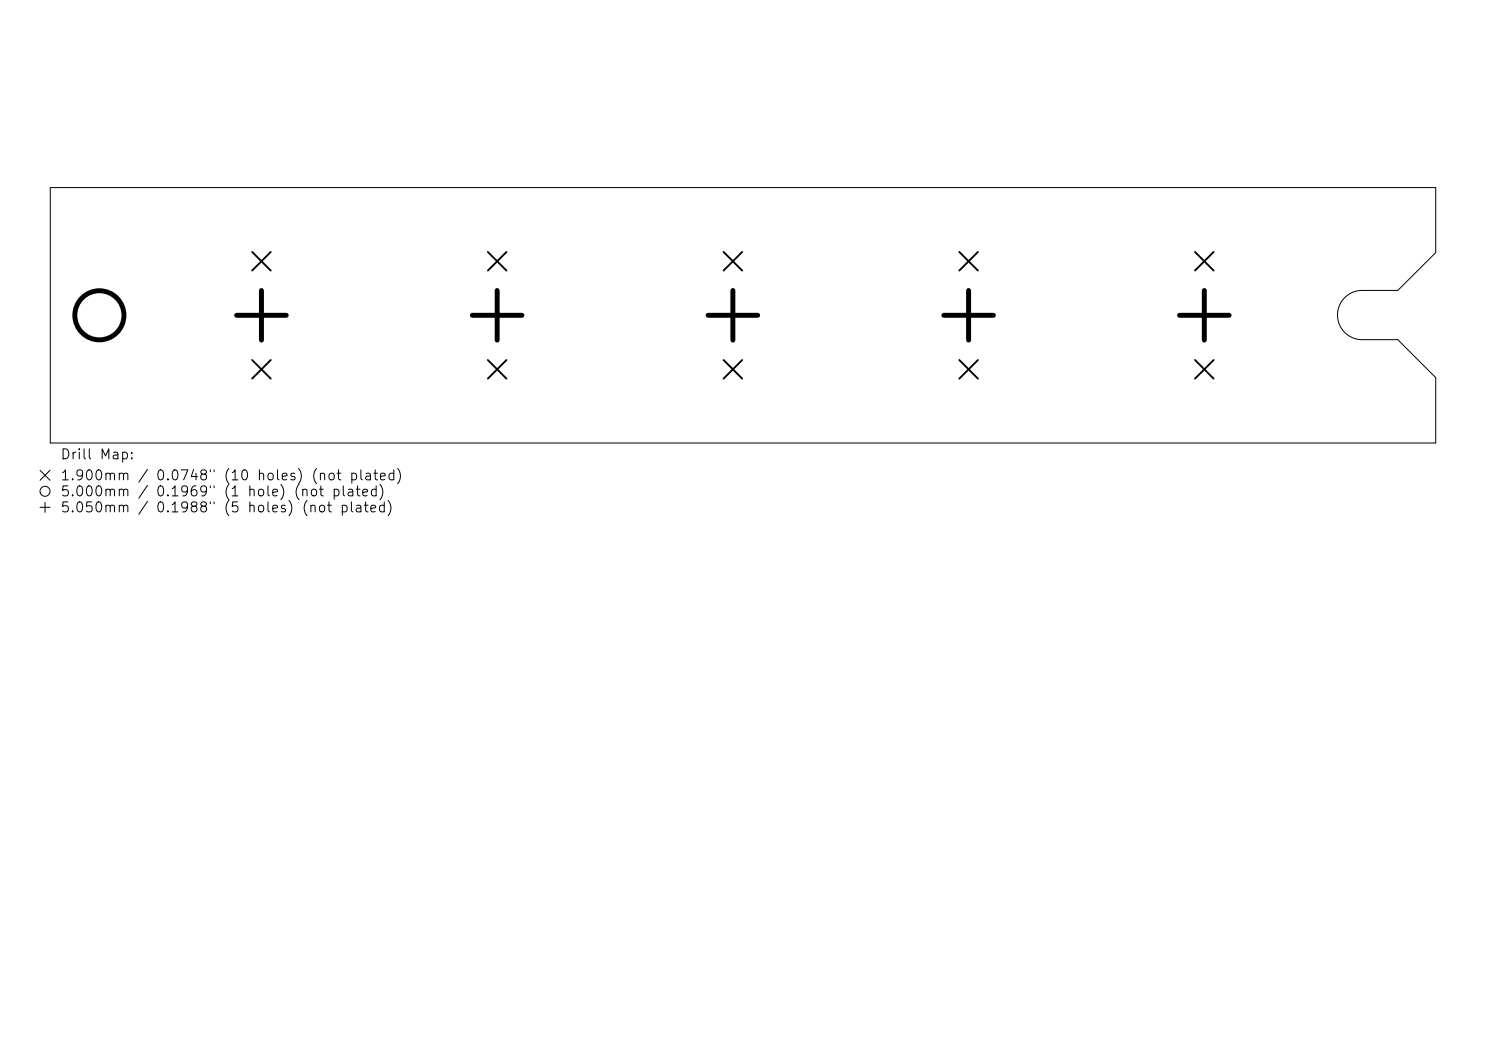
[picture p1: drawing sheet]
<svg xmlns="http://www.w3.org/2000/svg" width="297mm" height="210mm" viewBox="0 0 297 210" stroke-linecap="round" stroke-linejoin="round" font-family="sans-serif">
<defs><g id="words">
<g font-size="2">
<text x="11.9" y="92.3">Drill Map:</text>
<text x="11.9" y="96.5">1.900mm / 0.0748&quot; (10 holes) (not plated)</text>
<text x="11.9" y="99.7">5.000mm / 0.1969&quot; (1 hole) (not plated)</text>
<text x="11.9" y="102.9">5.050mm / 0.1988&quot; (5 holes) (not plated)</text>
</g>
</g></defs>
<g fill="none" stroke="#000" stroke-width=".2">
<path d="M10 37.5h277v13l-7.6 7.5h-7.2a4.9 4.9 0 0 0-4.9 4.9 4.9 4.9 0 0 0 4.9 5h7.2l7.6 7.5v13.1h-277zM8 94l2 2M10 94l-2 2M8 101.4h2M9 100.4v2"/>
<circle cx="9" cy="98.2" r="1"/>
</g>
<g fill="none" stroke="#000" stroke-width=".37">
<path d="M50.4 50.3l3.7 3.8M54.1 50.3l-3.7 3.8M97.5 50.3l3.7 3.8M101.2 50.3l-3.7 3.8M144.6 50.3l3.7 3.8M148.3 50.3l-3.7 3.8M191.7 50.3l3.8 3.8M195.5 50.3l-3.8 3.8M238.8 50.3l3.8 3.8M242.6 50.3l-3.8 3.8M50.4 71.9l3.7 3.8M54.1 71.9l-3.7 3.8"/>
<path d="M97.5 71.9l3.7 3.8M101.2 71.9l-3.7 3.8M144.6 71.9l3.7 3.8M148.3 71.9l-3.7 3.8M191.7 71.9l3.8 3.8M195.5 71.9l-3.8 3.8M238.8 71.9l3.8 3.8M242.6 71.9l-3.8 3.8"/>
</g>
<circle cx="19.9" cy="63" r="4.9" fill="none" stroke="#000" stroke-width=".98"/>
<path d="M52.3 58v10M99.4 58v10M146.5 58v10M193.6 58v10M240.7 58v10M47.3 63h9.9M94.4 63h9.9M141.5 63h9.9M188.6 63h9.9M235.7 63h10" fill="none" stroke="#000" stroke-width=".99"/>
<use href="#words"/>
</svg>
